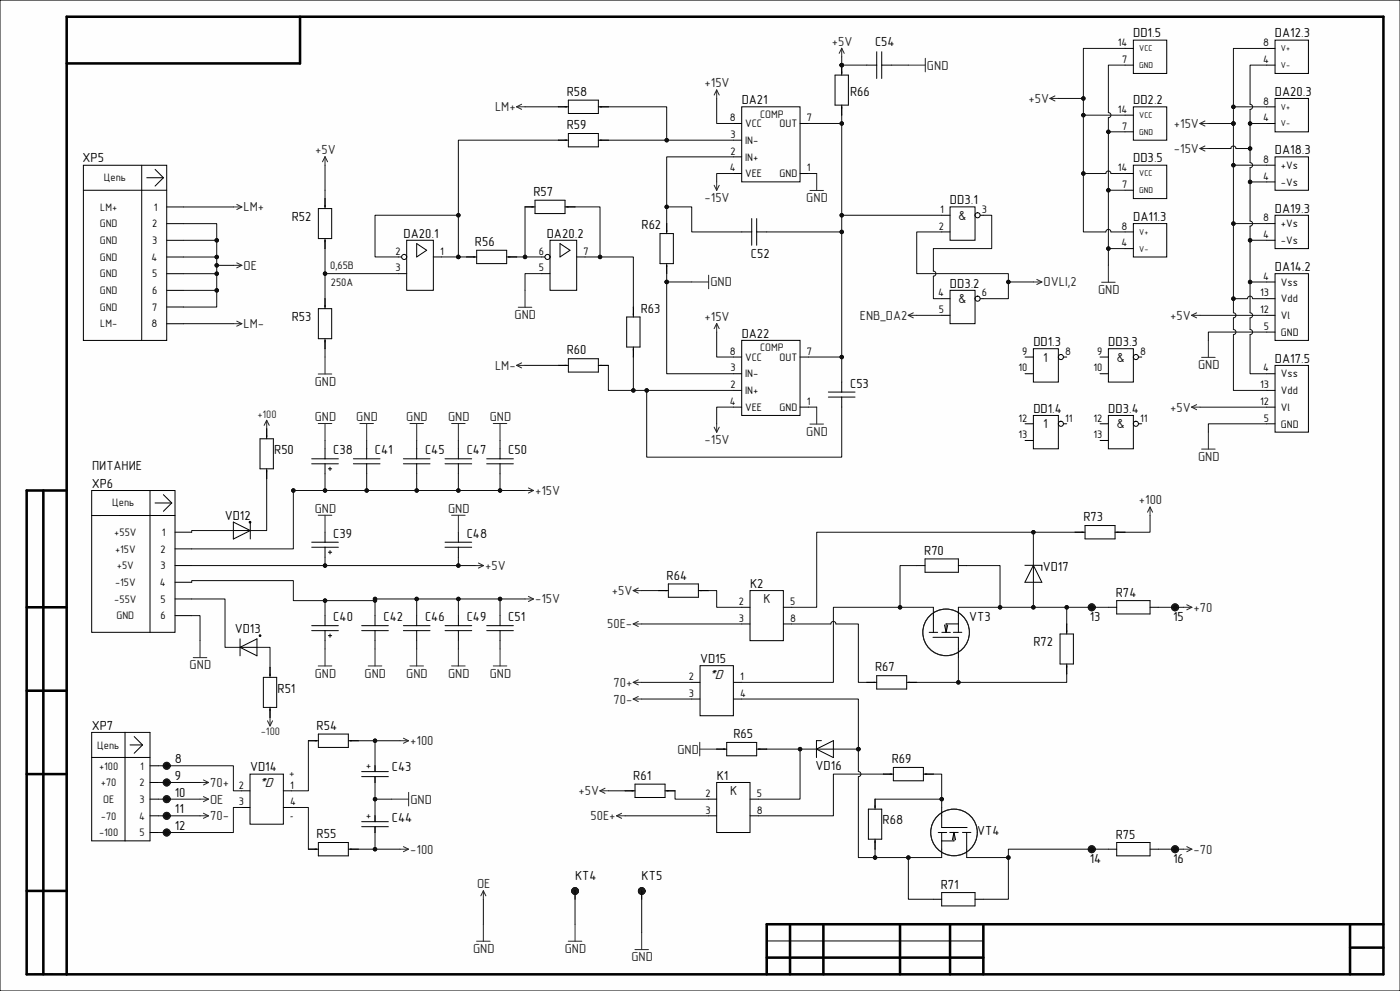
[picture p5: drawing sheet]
<svg xmlns="http://www.w3.org/2000/svg" width="420mm" height="297mm" viewBox="0 0 420 297" stroke-linecap="round" stroke-linejoin="round" font-family="sans-serif">
<defs><g id="words">
<g font-size="4.2" fill="#0e0e0e">
<text x="212.7" y="203.4">*D</text>
<text x="77.7" y="235.9">*D</text>
</g>
<g font-size="3.9">
<text x="340" y="11.2">DD1.5</text>
<text x="382.5" y="11.2">DA12.3</text>
<text x="262.5" y="13.7">C54</text>
<text x="170" y="28.7">R58</text>
<text x="255" y="28.7">R66</text>
<text x="382.5" y="28.7">DA20.3</text>
<text x="222.5" y="31.2">DA21</text>
<text x="340" y="31.2">DD2.2</text>
<text x="170" y="38.7">R59</text>
<text x="382.5" y="46.2">DA18.3</text>
<text x="24.8" y="48.5">XP5</text>
<text x="340" y="48.7">DD3.5</text>
<text x="160" y="58.7">R57</text>
<text x="285" y="61.2">DD3.1</text>
<text x="382.5" y="63.7">DA19.3</text>
<text x="87.5" y="66.2">R52</text>
<text x="121.1" y="71.2">DA20.1</text>
<text x="164" y="71.2">DA20.2</text>
<text x="192.5" y="68.7">R62</text>
<text x="340" y="66.2">DA11.3</text>
<text x="142.5" y="73.7">R56</text>
<text x="225.3" y="77.3">C52</text>
<text x="382.5" y="81.2">DA14.2</text>
<text x="285" y="86.2">DD3.2</text>
<text x="192.2" y="93.7">R63</text>
<text x="87.5" y="96.2">R53</text>
<text x="222.5" y="101.2">DA22</text>
<text x="170" y="106.2">R60</text>
<text x="310" y="103.7">DD1.3</text>
<text x="332.5" y="103.7">DD3.3</text>
<text x="382.5" y="108.7">DA17.5</text>
<text x="255" y="116.2">C53</text>
<text x="310" y="123.7">DD1.4</text>
<text x="332.5" y="123.7">DD3.4</text>
<text x="82.3" y="136.1">R50</text>
<text x="100" y="136.2">C38</text>
<text x="112.5" y="136.2">C41</text>
<text x="127.5" y="136.2">C45</text>
<text x="140" y="136.2">C47</text>
<text x="152.5" y="136.2">C50</text>
<text x="27.5" y="146.2">XP6</text>
<text x="67.4" y="155.7">VD12</text>
<text x="100" y="161.2">C39</text>
<text x="140" y="161.2">C48</text>
<text x="325" y="156.2">R73</text>
<text x="277.2" y="166.5">R70</text>
<text x="200" y="173.7">R64</text>
<text x="312.8" y="171.2">VD17</text>
<text x="225" y="176.2">K2</text>
<text x="334.7" y="178.9">R74</text>
<text x="70.4" y="189.7">VD13</text>
<text x="100" y="186.2">C40</text>
<text x="115" y="186.2">C42</text>
<text x="127.5" y="186.2">C46</text>
<text x="140" y="186.2">C49</text>
<text x="152.5" y="186.2">C51</text>
<text x="290.8" y="186.1">VT3</text>
<text x="326.9" y="186.3">13</text>
<text x="352" y="186.3">15</text>
<text x="310" y="193.7">R72</text>
<text x="210" y="198.7">VD15</text>
<text x="262.5" y="201.2">R67</text>
<text x="83.3" y="207.6">R51</text>
<text x="27.5" y="218.7">XP7</text>
<text x="95" y="218.7">R54</text>
<text x="220" y="221.2">R65</text>
<text x="52.5" y="233.7">9</text>
<text x="52.5" y="228.7">8</text>
<text x="75" y="231.2">VD14</text>
<text x="117.5" y="231.2">C43</text>
<text x="190" y="233.7">R61</text>
<text x="215" y="233.7">K1</text>
<text x="244.7" y="230.8">VD16</text>
<text x="267.5" y="228.7">R69</text>
<text x="52.5" y="238.7">10</text>
<text x="52.5" y="243.7">11</text>
<text x="52.5" y="248.7">12</text>
<text x="95" y="251.2">R55</text>
<text x="117.5" y="246.2">C44</text>
<text x="264.8" y="247.1">R68</text>
<text x="293.2" y="250.3">VT4</text>
<text x="334.7" y="251.5">R75</text>
<text x="172.5" y="263.7">КТ4</text>
<text x="192.5" y="263.7">КТ5</text>
<text x="326.9" y="258.8">14</text>
<text x="352" y="258.8">16</text>
<text x="282.2" y="266.4">R71</text>
</g>
<g font-size="3.9" fill="#262626">
<text x="249.5" y="13.7">+5V</text>
<text x="278.1" y="20.9">GND</text>
<text x="211.4" y="26.2">+15V</text>
<text x="148.5" y="33.4">LM+</text>
<text x="308.5" y="30.9">+5V</text>
<text x="352.2" y="38.4">+15V</text>
<text x="94.5" y="46.1">+5V</text>
<text x="352.2" y="45.8">-15V</text>
<text x="73.1" y="63.4">LM+</text>
<text x="211.4" y="60.6">-15V</text>
<text x="241.9" y="60.6">GND</text>
<text x="73.1" y="80.9">OE</text>
<text x="213.1" y="85.9">GND</text>
<text x="313.1" y="85.9">OVLI,2</text>
<text x="329.4" y="88.1">GND</text>
<text x="154.4" y="95.6">GND</text>
<text x="257.9" y="95.8">ENB_DA2</text>
<text x="351" y="95.8">+5V</text>
<text x="73.1" y="98.3">LM-</text>
<text x="211.4" y="96.2">+15V</text>
<text x="148.5" y="110.9">LM-</text>
<text x="359.4" y="110.6">GND</text>
<text x="94.4" y="115.6">GND</text>
<text x="351" y="123.4">+5V</text>
<text x="94.4" y="126.1">GND</text>
<text x="106.9" y="126.1">GND</text>
<text x="121.9" y="126.1">GND</text>
<text x="134.4" y="126.1">GND</text>
<text x="146.9" y="126.1">GND</text>
<text x="241.9" y="130.6">GND</text>
<text x="211.4" y="133.1">-15V</text>
<text x="359.4" y="138.1">GND</text>
<text x="160.5" y="148.4">+15V</text>
<text x="94.4" y="153.6">GND</text>
<text x="134.4" y="153.6">GND</text>
<text x="341.6" y="151.2">+100</text>
<text x="145.5" y="170.9">+5V</text>
<text x="183.5" y="178.4">+5V</text>
<text x="160.5" y="180.8">-15V</text>
<text x="358.1" y="183.3">+70</text>
<text x="182.2" y="188.3">50E-</text>
<text x="56.9" y="200.6">GND</text>
<text x="94.4" y="203.1">GND</text>
<text x="109.4" y="203.1">GND</text>
<text x="121.9" y="203.1">GND</text>
<text x="134.4" y="203.1">GND</text>
<text x="146.9" y="203.1">GND</text>
<text x="184.1" y="205.9">70+</text>
<text x="184.1" y="210.9">70-</text>
<text x="123.1" y="223.4">+100</text>
<text x="203.2" y="225.8">GND</text>
<text x="63" y="235.9">70+</text>
<text x="173.5" y="238.4">+5V</text>
<text x="63" y="240.9">OE</text>
<text x="63" y="245.9">70-</text>
<text x="123.1" y="240.9">GND</text>
<text x="177.2" y="245.9">50E+</text>
<text x="123.1" y="255.9">-100</text>
<text x="358.1" y="255.9">-70</text>
<text x="143.1" y="266.1">OE</text>
<text x="141.9" y="285.6">GND</text>
<text x="169.4" y="285.6">GND</text>
<text x="189.4" y="288.1">GND</text>
</g>
<g font-size="3.9" fill="#0e0e0e">
<text x="287.4" y="65.9">&amp;</text>
<text x="287.4" y="90.8">&amp;</text>
<text x="313" y="108.4">1</text>
<text x="334.9" y="108.4">&amp;</text>
<text x="313" y="128.4">1</text>
<text x="334.9" y="128.4">&amp;</text>
<text x="27.6" y="140.8">ПИТАНИЕ</text>
<text x="229.1" y="180.8">K</text>
<text x="219" y="238.4">K</text>
</g>
<g font-size="3.3">
<text x="335.3" y="13.8">14</text>
<text x="378.9" y="13.8">8</text>
<text x="336.6" y="18.8">7</text>
<text x="378.9" y="18.8">4</text>
<text x="335.3" y="33.8">14</text>
<text x="378.9" y="31.3">8</text>
<text x="218.9" y="36.4">8</text>
<text x="219.2" y="41.4">3</text>
<text x="223.5" y="38.1">VCC</text>
<text x="233.9" y="38.1">OUT</text>
<text x="242" y="36.4">7</text>
<text x="336.6" y="38.9">7</text>
<text x="378.9" y="36.4">4</text>
<text x="219.1" y="46.4">2</text>
<text x="223.5" y="43.1">IN-</text>
<text x="218.9" y="51.4">4</text>
<text x="223.5" y="48.1">IN+</text>
<text x="223.5" y="53.1">VEE</text>
<text x="233.9" y="53.1">GND</text>
<text x="242" y="51.4">1</text>
<text x="335.3" y="51.4">14</text>
<text x="378.9" y="53.8">4</text>
<text x="378.9" y="48.9">8</text>
<text x="384.3" y="50.6">+Vs</text>
<text x="336.6" y="56.3">7</text>
<text x="384.3" y="55.6">-Vs</text>
<text x="46.1" y="63.2">1</text>
<text x="282.1" y="63.8">1</text>
<text x="294.5" y="63.8">3</text>
<text x="45.7" y="68.2">2</text>
<text x="281.6" y="68.8">2</text>
<text x="336.4" y="68.8">8</text>
<text x="378.9" y="71.3">4</text>
<text x="378.9" y="66.3">8</text>
<text x="384.3" y="68.1">+Vs</text>
<text x="45.7" y="73.2">3</text>
<text x="118.6" y="76.3">2</text>
<text x="132" y="76.3">1</text>
<text x="161.6" y="76.3">6</text>
<text x="175" y="76.3">7</text>
<text x="336.4" y="73.8">4</text>
<text x="384.3" y="73.1">-Vs</text>
<text x="45.5" y="78.1">4</text>
<text x="45.7" y="83.1">5</text>
<text x="118.7" y="81.4">3</text>
<text x="161.6" y="81.4">5</text>
<text x="378.9" y="83.9">4</text>
<text x="45.7" y="88.1">6</text>
<text x="281.4" y="88.9">4</text>
<text x="294.5" y="88.9">6</text>
<text x="378" y="88.9">13</text>
<text x="384.3" y="85.6">Vss</text>
<text x="45.7" y="93.1">7</text>
<text x="281.6" y="93.9">5</text>
<text x="378" y="93.9">12</text>
<text x="384.3" y="90.6">Vdd</text>
<text x="384.3" y="95.6">Vl</text>
<text x="45.5" y="98.1">8</text>
<text x="379.1" y="98.8">5</text>
<text x="384.3" y="100.6">GND</text>
<text x="218.9" y="106.3">8</text>
<text x="242" y="106.3">7</text>
<text x="306.6" y="106.3">9</text>
<text x="319.5" y="106.3">8</text>
<text x="329.1" y="106.3">9</text>
<text x="342" y="106.3">8</text>
<text x="219.2" y="111.3">3</text>
<text x="223.5" y="113.1">IN-</text>
<text x="223.5" y="108.1">VCC</text>
<text x="233.9" y="108.1">OUT</text>
<text x="305.5" y="111.3">10</text>
<text x="328" y="111.3">10</text>
<text x="378.9" y="111.3">4</text>
<text x="384.3" y="113.1">Vss</text>
<text x="219.1" y="116.3">2</text>
<text x="223.5" y="118.1">IN+</text>
<text x="378" y="116.3">13</text>
<text x="384.3" y="118.1">Vdd</text>
<text x="218.9" y="121.3">4</text>
<text x="223.5" y="123.1">VEE</text>
<text x="233.9" y="123.1">GND</text>
<text x="242" y="121.3">1</text>
<text x="378" y="121.3">12</text>
<text x="384.3" y="123.1">Vl</text>
<text x="305.5" y="126.4">12</text>
<text x="305.5" y="131.4">13</text>
<text x="319.5" y="126.4">11</text>
<text x="328" y="126.4">12</text>
<text x="328" y="131.4">13</text>
<text x="342" y="126.4">11</text>
<text x="379.1" y="126.4">5</text>
<text x="384.3" y="128.1">GND</text>
<text x="48.6" y="160.6">1</text>
<text x="48.2" y="165.6">2</text>
<text x="48.2" y="170.6">3</text>
<text x="47.9" y="175.6">4</text>
<text x="48.2" y="180.6">5</text>
<text x="48.2" y="185.6">6</text>
<text x="221.6" y="181.4">2</text>
<text x="237" y="181.4">5</text>
<text x="221.7" y="186.4">3</text>
<text x="237" y="186.4">8</text>
<text x="206.6" y="203.8">2</text>
<text x="222" y="203.8">1</text>
<text x="206.6" y="208.8">3</text>
<text x="222" y="208.8">4</text>
<text x="71.6" y="236.3">2</text>
<text x="87" y="236.3">1</text>
<text x="211.6" y="238.8">2</text>
<text x="227" y="238.8">5</text>
<text x="71.6" y="241.3">3</text>
<text x="87" y="241.3">4</text>
<text x="211.7" y="243.8">3</text>
<text x="227" y="243.8">8</text>
</g>
<g font-size="3.3" fill="#0e0e0e">
<text x="228" y="35.2">COMP</text>
<text x="31.2" y="54.1">Цепь</text>
<text x="30.1" y="63.1">LM+</text>
<text x="29.9" y="68.1">GND</text>
<text x="29.9" y="73.1">GND</text>
<text x="29.9" y="78.1">GND</text>
<text x="29.9" y="83.1">GND</text>
<text x="99.1" y="80.6">0,65В</text>
<text x="29.9" y="88.1">GND</text>
<text x="99.3" y="85.6">250А</text>
<text x="29.9" y="93.1">GND</text>
<text x="30.1" y="98.1">LM-</text>
<text x="228" y="105.2">COMP</text>
<text x="33.7" y="151.6">Цепь</text>
<text x="34.3" y="160.6">+55V</text>
<text x="34.5" y="165.6">+15V</text>
<text x="35.1" y="170.6">+5V</text>
<text x="34.5" y="175.6">-15V</text>
<text x="34.3" y="180.6">-55V</text>
<text x="34.9" y="185.6">GND</text>
<text x="29.2" y="224.6">Цепь</text>
<text x="29.7" y="230.6">+100</text>
<text x="42" y="230.6">1</text>
<text x="30.3" y="235.6">+70</text>
<text x="41.8" y="235.6">2</text>
<text x="30.3" y="245.6">-70</text>
<text x="30.9" y="240.6">OE</text>
<text x="41.7" y="245.6">4</text>
<text x="41.8" y="240.6">3</text>
<text x="29.7" y="250.6">-100</text>
<text x="41.8" y="250.6">5</text>
</g>
<g font-size="3.3" fill="#262626">
<text x="77.2" y="125.3">+100</text>
<text x="78.2" y="220.4">-100</text>
</g>
<g font-size="2.5">
<text x="341.8" y="15.4">VCC</text>
<text x="384.3" y="15.4">V+</text>
<text x="341.8" y="20.4">GND</text>
<text x="384.3" y="20.4">V-</text>
<text x="341.8" y="35.4">VCC</text>
<text x="384.3" y="32.9">V+</text>
<text x="341.8" y="40.4">GND</text>
<text x="384.3" y="37.9">V-</text>
<text x="341.8" y="52.9">VCC</text>
<text x="341.8" y="57.9">GND</text>
<text x="341.8" y="70.4">V+</text>
<text x="341.8" y="75.4">V-</text>
<text x="111.5" y="230.5" transform="rotate(-90 111.5 230.5)">+</text>
<text x="111.5" y="245.5" transform="rotate(-90 111.5 245.5)">+</text>
</g>
<g font-size="2.5" fill="#0e0e0e">
<text x="86.8" y="232.9">+</text>
<text x="87.1" y="245.4">-</text>
</g>
<text font-size=".5" x="10" y="292.1">ALTIUM GOSTBOM2.0 KEV</text>
</g></defs>
<path d="M0 0h420v297h-420z" fill-rule="evenodd" fill="#fefefe"/>
<path d="M0 0h420v297h-420z" fill="none" stroke="#000" stroke-width=".3"/>
<path d="M0 0h420v297h-420z" fill-rule="evenodd" fill="#fefefe"/>
<g fill="none" stroke="#000" stroke-width=".3">
<path d="M0 0h420v297h-420zM220 37h2.5M222.5 32h17.5v22.5h-17.5zM240 37h2.5M220 52h2.5M220 47h2.5M220 42h2.5M240 52h2.5M119.5 77h2.5M130 77h2.5M119.5 82h2.5M220 117h2.5"/>
<path d="M220 107h2.5M220 112h2.5M222.5 102h17.5v22.5h-17.5zM240 107h2.5M220 122h2.5M240 122h2.5M230 282h65"/>
</g>
<g fill="none" stroke="#000" stroke-width=".76">
<path d="M90 5v14h-70M13 147v145M20 147h-12v145h407v-287h-395v287M8 182h12M8 207h12M8 232h12M8 267h12M237 277v15M247 277v15M270 277v15M285 277v15M295 277v15"/>
<path d="M405 277v15M415 277h-185v15M230 287h65M405 284h10"/>
</g>
<path d="M252.5 14.5l-.8 1.5M252.5 14.5l.8 1.5M252.5 14.5v2.5M207.5 84.5h5.1M212.6 82.5v4" fill="none" stroke="#262626" stroke-width=".3"/>
<circle cx="121.2" cy="77" r=".76" fill="#fbfbfb"/>
<g fill="none" stroke="#000" stroke-width=".3">
<path d="M122 72h8v15h-8zM125 73l3 2-3 2zM162.5 77h2.5"/>
<circle cx="121.2" cy="77" r=".76"/>
</g>
<circle cx="164.2" cy="77" r=".76" fill="#fbfbfb"/>
<g fill="none" stroke="#000" stroke-width=".3">
<path d="M97.5 59.5v3M95.5 62.5h4v9h-4zM97.5 71.5v3M140 77h3M143 75h9v4h-9zM152 77h3M157.5 62h3M160.5 60h9v4h-9zM165 72h8v15h-8zM168 73l3 2-3 2zM169.5 62h3M173 77h2.5"/>
<path d="M95.5 92.5h4v9h-4zM97.5 89.5v3M162.5 82h2.5M97.5 101.5v3"/>
<circle cx="164.2" cy="77" r=".76"/>
</g>
<path d="M97.5 47v2.5M97.5 47l-.8 1.5M97.5 47l.8 1.5M155.5 92.1h4M157.5 87v5.1M95.5 112.1h4M97.5 107v5.1" fill="none" stroke="#262626" stroke-width=".3"/>
<circle cx="252.5" cy="19.5" r=".51" fill="#0e0e0e"/>
<circle cx="252.5" cy="19.5" r=".51" fill="none" stroke="#0e0e0e" stroke-width=".3"/>
<path d="M252.5 19.5v3M250.5 22.5h4v9h-4zM252.5 31.5v3" fill="none" stroke="#000" stroke-width=".3"/>
<circle cx="252.5" cy="19.5" r=".51" fill="#0e0e0e"/>
<circle cx="252.5" cy="19.5" r=".51" fill="none" stroke="#0e0e0e" stroke-width=".3"/>
<g fill="none" stroke="#000" stroke-width=".3">
<path d="M337.5 14.5h2.5M337.5 19.5h2.5M340 12h10v10h-10zM380 19.5h2.5M380 14.5h2.5M382.5 12h10v10h-10zM167.5 32h3M170.5 30v4M170.5 30h9v4h-9M179.5 32h3M337.5 34.5h2.5M337.5 39.5h2.5"/>
<path d="M340 32h10v10h-10zM380 32h2.5M380 37h2.5M382.5 29.5h10v10h-10zM25 49.5h25v52.5h-25zM42.5 49.5v52.5M44 53.3h5M46.5 50.8l2.5 2.5M49 53.3l-2.5 2.5M50 57h-25M167.5 42h3M170.5 40v4"/>
<path d="M170.5 40h9v4h-9M179.5 42h3M380 54.5h2.5M380 49.5h2.5M382.5 47h10v10h-10zM50 67h5M50 62h5M50 72h5M50 77h5M380 67h2.5M380 72h2.5M382.5 64.5h10v10h-10z"/>
<path d="M50 92h5M50 82h5M50 97h5M50 87h5M188 95h4v9h-4zM190 92v3M380 84.5h2.5M380 89.5h2.5M380 99.5h2.5M380 94.5h2.5M382.5 82h10v20h-10zM167.5 109.5h3"/>
<path d="M170.5 107.5v4M170.5 107.5h9v4h-9M179.5 109.5h3M190 104v3M380 112h2.5M380 117h2.5M382.5 109.5h10v20h-10zM380 127h2.5M380 122h2.5M322.5 159.5h3M325.5 157.5h9v4h-9zM334.5 159.5h3"/>
<path d="M197.5 177h3M200.5 175h9v4h-9zM209.5 177h3M225 177h10v15h-10zM275 169.5h2.5M277.5 167.5h10v4h-10zM287.5 169.5h2.5M307.5 169.4h5v1.5M310 169.4l2.5 5.1h-5zM310 169.5v5M210 199.5h10v15h-10zM222.5 182h2.5"/>
<path d="M222.5 187h2.5M235 182h2.5M235 187h2.5M278.7 189.5h2.6M279.9 191h7.6v6M280 182v7.5M282.6 189.5h2.5M283.3 187.3l.5 2.2M284.3 187.3l-.5 2.2M286 189.5h2.5M287.5 182v7.5M287.5 187h-3.7v2.5"/>
<path d="M332.5 182h2.5M335 180h10v4h-10zM345 182h2.5M207.5 204.5h2.5M207.5 209.5h2.5M220 204.5h2.5M220 209.5h2.5M260 204.5h3M263 202.5h9v4h-9zM272 204.5h3M72.5 237h2.5M75 232h10v15h-10z"/>
<path d="M85 237h2.5M92.5 222h3M95.5 220h9v4h-9zM104.5 222h3M108.5 231.3h8M108.5 232.8h8M112.5 229.5v1.8M112.5 232.8v1.7M187.5 237h3M190.5 235h9v4h-9zM199.5 237h3M212.5 239.5h2.5"/>
<path d="M215 234.5h10v15h-10zM225 239.5h2.5M72.5 242h2.5M85 242h2.5M92.5 254.5h3M95.5 252.5h9v4h-9zM104.5 254.5h3M108.5 246.3h8M108.5 247.8h8M112.5 244.5v1.8M112.5 247.8v1.7M212.5 244.5h2.5"/>
<path d="M225 244.5h2.5"/>
</g>
<g fill="none" stroke="#262626" stroke-width=".3">
<path d="M155 32l1.5 .8M155 32h2.5M156.5 31.2l-1.5 .8M360 37l1.5 .8M360 37h2.5M361.5 36.3l-1.5 .7M214.2 55.5l.8 1.6M215 54.5v2.6M215.8 55.5l-.8 1.6M243 57.1h4M245 52v5.1M360 44.5l1.5 .8"/>
<path d="M360 44.5h2.5M361.5 43.8l-1.5 .7M70 62h2.6M70 79.5h2.6M71 61.3l1.6 .7M71 78.8l1.6 .7M72.6 62l-1.6 .8M72.6 79.5l-1.6 .8M332.5 79.5v5.1M70 97h2.5M71 96.2l1.5 .8M72.5 97l-1.5 .8"/>
<path d="M215 97v2.5M215 97l-.8 1.5M215 97l.8 1.5M330.5 84.6h4M357.5 94.5l1.5 .8M357.5 94.5h2.5M359 93.7l-1.5 .8M155 109.5l1.5 .8M155 109.5h2.5M156.5 108.7l-1.5 .8M360.5 107.1h4M362.5 102v5.1"/>
<path d="M214.2 128l.8 1.6M215 127v2.6M215.8 128l-.8 1.6M243 127.1h4M245 122v5.1M357.5 122l1.5 .8M357.5 122h2.5M359 121.3l-1.5 .7M360.5 134.6h4M362.5 129.5v5.1M345 152l-.8 1.5M345 152l.8 1.5"/>
<path d="M345 152v2.5M190 177l1.5 .8M190 177h2.5M191.5 176.2l-1.5 .8M190 187l1.5 .8M190 187h2.5M191.5 186.2l-1.5 .8M355 182h2.5M356 181.3l1.5 .7M357.5 182l-1.5 .8M190 204.5l1.5 .8M190 204.5h2.5"/>
<path d="M190 209.5l1.5 .8M190 209.5h2.5M191.5 203.8l-1.5 .7M191.5 208.7l-1.5 .8M60 239.5h2.5M60 234.5h2.5M61 233.8l1.5 .7M61 238.7l1.5 .8M62.5 234.5l-1.5 .8M62.5 239.5l-1.5 .8M117.5 239.5h5.1M120 222h2.5"/>
<path d="M121 221.2l1.5 .8M122.5 222l-1.5 .8M122.6 237.5v4M180 237l1.5 .8M180 237h2.5M181.5 236.3l-1.5 .7M60 244.5h2.5M61 243.7l1.5 .8M62.5 244.5l-1.5 .8M120 254.5h2.5M121 253.7l1.5 .8M122.5 254.5l-1.5 .8"/>
<path d="M185 244.5l1.5 .8M185 244.5h2.5M186.5 243.7l-1.5 .8M145 267l-.8 1.5M145 267l.8 1.5M145 267v2.5M145 277v5.1M143 282.1h4"/>
</g>
<circle cx="283.8" cy="189.5" r="7" fill="none" stroke="#1c1c1c" stroke-width=".3"/>
<circle cx="50" cy="234.5" r=".51" fill="#0e0e0e"/>
<circle cx="50" cy="234.5" r=".51" fill="none" stroke="#0e0e0e" stroke-width=".3"/>
<g fill="none" stroke="#1c1c1c" stroke-width="1.3">
<circle cx="50" cy="234.5" r=".56"/>
<circle cx="50" cy="234.5" r=".55"/>
</g>
<circle cx="50" cy="234.5" r=".51" fill="#0e0e0e"/>
<circle cx="50" cy="234.5" r=".51" fill="none" stroke="#0e0e0e" stroke-width=".3"/>
<circle cx="50" cy="239.5" r=".51" fill="#0e0e0e"/>
<circle cx="50" cy="239.5" r=".51" fill="none" stroke="#0e0e0e" stroke-width=".3"/>
<g fill="none" stroke="#1c1c1c" stroke-width="1.3">
<circle cx="50" cy="239.5" r=".56"/>
<circle cx="50" cy="239.5" r=".55"/>
</g>
<circle cx="50" cy="239.5" r=".51" fill="#0e0e0e"/>
<circle cx="50" cy="239.5" r=".51" fill="none" stroke="#0e0e0e" stroke-width=".3"/>
<circle cx="50" cy="244.5" r=".51" fill="#0e0e0e"/>
<circle cx="50" cy="244.5" r=".51" fill="none" stroke="#0e0e0e" stroke-width=".3"/>
<g fill="none" stroke="#1c1c1c" stroke-width="1.3">
<circle cx="50" cy="244.5" r=".56"/>
<circle cx="50" cy="244.5" r=".55"/>
</g>
<circle cx="50" cy="244.5" r=".51" fill="#0e0e0e"/>
<circle cx="50" cy="244.5" r=".51" fill="none" stroke="#0e0e0e" stroke-width=".3"/>
<circle cx="50" cy="249.5" r=".51" fill="#0e0e0e"/>
<circle cx="50" cy="249.5" r=".51" fill="none" stroke="#0e0e0e" stroke-width=".3"/>
<g fill="none" stroke="#1c1c1c" stroke-width="1.3">
<circle cx="50" cy="249.5" r=".56"/>
<circle cx="50" cy="249.5" r=".55"/>
</g>
<circle cx="50" cy="249.5" r=".51" fill="#0e0e0e"/>
<circle cx="50" cy="249.5" r=".51" fill="none" stroke="#0e0e0e" stroke-width=".3"/>
<circle cx="50" cy="229.5" r=".51" fill="#0e0e0e"/>
<circle cx="50" cy="229.5" r=".51" fill="none" stroke="#0e0e0e" stroke-width=".3"/>
<g fill="none" stroke="#1c1c1c" stroke-width="1.3">
<circle cx="50" cy="229.5" r=".56"/>
<circle cx="50" cy="229.5" r=".55"/>
</g>
<circle cx="50" cy="229.5" r=".51" fill="#0e0e0e"/>
<circle cx="50" cy="229.5" r=".51" fill="none" stroke="#0e0e0e" stroke-width=".3"/>
<g fill="none" stroke="#000" stroke-width=".3">
<path d="M260 19.5h3M263 15.5v8M264.5 15.5v8M264.5 19.5h3M198 70h4v9h-4zM200 67v3M200 79v3M222.5 69.5h3M225.5 65.5v8M227 65.5v8M227 69.5h3M337.5 69.5h2.5"/>
<path d="M337.5 74.5h2.5M340 67h10v10h-10zM248.5 117.5h8M248.5 119h8M252.5 114.5v3M252.5 119v3M307.5 107h2.5M307.5 112h2.5M317.5 107h2.5M93.5 139h8M93.5 137.5h8M97.5 134.5v3"/>
<path d="M97.5 139v3M106 139h8M106 137.5h8M110 134.5v3M110 139v3M121 139h8M121 137.5h8M125 134.5v3M125 139v3M133.5 139h8M133.5 137.5h8M137.5 134.5v3"/>
<path d="M137.5 139v3M146 139h8M146 137.5h8M150 134.5v3M150 139v3M27.5 147h25v42.5h-25zM45 147v42.5M46.5 150.7h5M49 148.3l2.5 2.4M51.5 150.7l-2.5 2.5M52.5 159.5h5M52.5 154.5h-25"/>
<path d="M97.5 159.5v3M98.5 140.5h1M99 140v1M137.5 159.5v3M52.5 164.5h5M52.5 179.5h5M52.5 169.5h5M52.5 174.5h5M93.5 164h8M93.5 162.5h8M97.5 164v3M98.5 165.5h1"/>
<path d="M99 165v1M133.5 164h8M133.5 162.5h8M137.5 164v3M52.5 184.5h5M93.5 187.5h8M93.5 189h8M97.5 184.5v3M97.5 189v3M98.5 190.5h1M99 190v1M108.5 187.5h8"/>
<path d="M108.5 189h8M112.5 184.5v3M112.5 189v3M121 187.5h8M121 189h8M125 184.5v3M125 189v3M133.5 187.5h8M133.5 189h8M137.5 184.5v3M137.5 189v3M146 187.5h8"/>
<path d="M146 189h8M150 184.5v3M150 189v3M318 190h4v9h-4zM320 187v3M320 199v3M215 224.5h3M218 222.5h9v4h-9zM227 224.5h3M244.9 224.5l5.1-2.5v5.1zM245 224.5h5M246.4 222h-1.5v5.1"/>
<path d="M262.5 239.5v3M265 232h3M268 230h9v4h-9zM277 232h3M260.5 242.5h4v9h-4zM262.5 251.5v3M281.5 249.5h2.5M282.5 242v6h7.6M282.5 249.5v7.5M284.9 249.5h2.6M286.2 249.5l-.5 2.2M286.2 249.5l.5 2.2"/>
<path d="M286.2 249.5v2.5h-3.7M288.7 249.5h2.6M290 249.5v7.5M332.5 254.5h2.5M335 252.5h10v4h-10zM345 254.5h2.5M172.5 267v2.5M192.5 267v2.5M280 269.5h2.5M282.5 267.5h10v4h-10zM292.5 269.5h2.5"/>
</g>
<g fill="none" stroke="#262626" stroke-width=".3">
<path d="M272.5 19.5h5.1M277.6 17.5v4M215 27l-.8 1.5M215 27l.8 1.5M215 27v2.5M315 29.5l1.5 .8M315 29.5h2.5M316.5 28.7l-1.5 .8M272.5 94.5l1.5 .8M272.5 94.5h2.5M274 93.7l-1.5 .8M310 84.5h2.5"/>
<path d="M311 83.7l1.5 .8M312.5 84.5l-1.5 .8M95.5 126.9h4M97.5 126.9v5.1M108 126.9h4M110 126.9v5.1M123 126.9h4M125 126.9v5.1M135.5 126.9h4M137.5 126.9v5.1M148 126.9h4M150 126.9v5.1"/>
<path d="M95.5 154.4h4M97.5 154.4v5.1M135.5 154.4h4M137.5 154.4v5.1M157.5 147h2.5M158.5 146.2l1.5 .8M160 147l-1.5 .8M142.5 169.5h2.5M143.5 168.7l1.5 .8M145 169.5l-1.5 .8M157.5 179.5h2.5M158.5 178.8l1.5 .7"/>
<path d="M160 179.5l-1.5 .8M58 197.1h4M60 192v5.1M95.5 199.6h4M97.5 194.5v5.1M110.5 199.6h4M112.5 194.5v5.1M123 199.6h4M125 194.5v5.1M135.5 199.6h4M137.5 194.5v5.1M148 199.6h4"/>
<path d="M150 194.5v5.1M209.9 222.5v4M209.9 224.5h5.1M355 254.5h2.5M356 253.7l1.5 .8M357.5 254.5l-1.5 .8M172.5 277v5.1M192.5 279.5v5.1M170.5 282.1h4M190.5 284.6h4"/>
</g>
<circle cx="286.2" cy="249.5" r="7" fill="none" stroke="#1c1c1c" stroke-width=".3"/>
<g fill="none" stroke="#1c1c1c" stroke-width="1.3">
<circle cx="172.5" cy="267" r=".5"/>
<circle cx="172.5" cy="267.1" r=".5"/>
<circle cx="192.5" cy="267" r=".5"/>
<circle cx="192.5" cy="267.1" r=".5"/>
</g>
<circle cx="318.3" cy="107" r=".76" fill="#fbfbfb"/>
<g fill="none" stroke="#000" stroke-width=".3">
<path d="M310 104.5h7.5v10h-7.5zM307.5 127h2.5M307.5 132h2.5M317.5 127h2.5"/>
<circle cx="318.3" cy="107" r=".76"/>
</g>
<circle cx="318.3" cy="127" r=".76" fill="#fbfbfb"/>
<g fill="none" stroke="#000" stroke-width=".3">
<path d="M282.5 64.5h2.5M282.5 69.5h2.5M292.5 64.5h2.5M310 124.5h7.5v10h-7.5z"/>
<circle cx="318.3" cy="127" r=".76"/>
</g>
<circle cx="293.3" cy="64.5" r=".76" fill="#fbfbfb"/>
<g fill="none" stroke="#000" stroke-width=".3">
<path d="M285 62h7.5v10h-7.5zM282.5 89.5h2.5M282.5 94.5h2.5M292.5 89.5h2.5"/>
<circle cx="293.3" cy="64.5" r=".76"/>
</g>
<circle cx="293.3" cy="89.5" r=".76" fill="#fbfbfb"/>
<g fill="none" stroke="#000" stroke-width=".3">
<path d="M285 87h7.5v10h-7.5zM330 107h2.5M330 112h2.5M340 107h2.5"/>
<circle cx="293.3" cy="89.5" r=".76"/>
</g>
<circle cx="340.8" cy="107" r=".76" fill="#fbfbfb"/>
<g fill="none" stroke="#000" stroke-width=".3">
<path d="M332.5 104.5h7.5v10h-7.5zM330 127h2.5M330 132h2.5M340 127h2.5"/>
<circle cx="340.8" cy="107" r=".76"/>
</g>
<circle cx="340.8" cy="127" r=".76" fill="#fbfbfb"/>
<g fill="none" stroke="#000" stroke-width=".3">
<path d="M337.5 52h2.5M337.5 57h2.5M340 49.5h10v10h-10zM332.5 124.5h7.5v10h-7.5zM27.5 219.5h17.5v32.5h-17.5zM37.5 219.5v32.5M27.5 227h17.5M39 223.3h3.8M40.3 220.8l2.5 2.5M42.8 223.3l-2.5 2.5M45 229.5h2.5M45 234.5h2.5"/>
<path d="M45 239.5h2.5M45 244.5h2.5M45 249.5h2.5"/>
<circle cx="340.8" cy="127" r=".76"/>
</g>
<circle cx="327.5" cy="182" r=".51" fill="#0e0e0e"/>
<circle cx="327.5" cy="182" r=".51" fill="none" stroke="#0e0e0e" stroke-width=".3"/>
<circle cx="327.5" cy="182" r=".56" fill="none" stroke="#1c1c1c" stroke-width="1.3"/>
<circle cx="327.5" cy="182" r=".51" fill="#0e0e0e"/>
<circle cx="327.5" cy="182" r=".51" fill="none" stroke="#0e0e0e" stroke-width=".3"/>
<circle cx="327.5" cy="254.5" r=".51" fill="#0e0e0e"/>
<circle cx="327.5" cy="254.5" r=".51" fill="none" stroke="#0e0e0e" stroke-width=".3"/>
<circle cx="327.5" cy="254.5" r=".56" fill="none" stroke="#1c1c1c" stroke-width="1.3"/>
<circle cx="327.5" cy="254.5" r=".51" fill="#0e0e0e"/>
<circle cx="327.5" cy="254.5" r=".51" fill="none" stroke="#0e0e0e" stroke-width=".3"/>
<circle cx="352.5" cy="182" r=".51" fill="#0e0e0e"/>
<circle cx="352.5" cy="182" r=".51" fill="none" stroke="#0e0e0e" stroke-width=".3"/>
<circle cx="352.5" cy="182" r=".56" fill="none" stroke="#1c1c1c" stroke-width="1.3"/>
<circle cx="352.5" cy="182" r=".51" fill="#0e0e0e"/>
<circle cx="352.5" cy="182" r=".51" fill="none" stroke="#0e0e0e" stroke-width=".3"/>
<circle cx="352.5" cy="254.5" r=".51" fill="#0e0e0e"/>
<circle cx="352.5" cy="254.5" r=".51" fill="none" stroke="#0e0e0e" stroke-width=".3"/>
<circle cx="352.5" cy="254.5" r=".56" fill="none" stroke="#1c1c1c" stroke-width="1.3"/>
<circle cx="352.5" cy="254.5" r=".51" fill="#0e0e0e"/>
<g fill="none" stroke="#0e0e0e" stroke-width=".3">
<path d="M242.5 52h2.5M200 84.5v27.5h20M242.5 122h2.5"/>
<circle cx="352.5" cy="254.5" r=".51"/>
</g>
<path d="M80 126l-.8 1.5M80 126l.8 1.5M80 126v2.5M80.2 216l.8 1.6M81 215v2.6M81.8 216l-.8 1.6" fill="none" stroke="#262626" stroke-width=".3"/>
<g fill="none" stroke="#000" stroke-width=".3">
<path d="M78 131.5h4v9h-4zM80 128.5v3M70 156.5l5.1 2.5-5.1 2.5zM70 159h5M75.1 156.5v5M80 140.5v3M72 194l5.1-2.5v5.1zM72 191.5v5.1M72.1 194h5M79 203h4v9h-4zM81 200v3M81 212v3"/>
<circle cx="75" cy="156.5" r=".25"/>
<circle cx="78" cy="190.5" r=".25"/>
</g>
<g fill="#000">
<circle cx="75" cy="156.5" r=".25"/>
<circle cx="78" cy="190.5" r=".25"/>
</g>
<circle cx="200" cy="84.5" r=".51" fill="#0e0e0e"/>
<g fill="none" stroke="#0e0e0e" stroke-width=".3">
<path d="M200 84.5h7.5"/>
<circle cx="200" cy="84.5" r=".51"/>
</g>
<circle cx="200" cy="84.5" r=".51" fill="#0e0e0e"/>
<g fill="none" stroke="#0e0e0e" stroke-width=".3">
<path d="M132.5 77h5M162.5 82h-5v5"/>
<circle cx="200" cy="84.5" r=".51"/>
</g>
<circle cx="137.5" cy="77" r=".51" fill="#0e0e0e"/>
<g fill="none" stroke="#0e0e0e" stroke-width=".3">
<path d="M137.5 77h2.5"/>
<circle cx="137.5" cy="77" r=".51"/>
</g>
<circle cx="137.5" cy="77" r=".51" fill="#0e0e0e"/>
<g fill="none" stroke="#0e0e0e" stroke-width=".3">
<path d="M119.5 77h-7v-12.5h25v12.5"/>
<circle cx="137.5" cy="77" r=".51"/>
</g>
<circle cx="137.5" cy="64.5" r=".51" fill="#0e0e0e"/>
<circle cx="137.5" cy="64.5" r=".51" fill="none" stroke="#0e0e0e" stroke-width=".3"/>
<circle cx="137.5" cy="77" r=".51" fill="#0e0e0e"/>
<g fill="none" stroke="#0e0e0e" stroke-width=".3">
<path d="M97.5 49.5v7.5M97.5 82h22M97.5 104.5v2.5"/>
<circle cx="137.5" cy="77" r=".51"/>
</g>
<circle cx="97.5" cy="82" r=".51" fill="#0e0e0e"/>
<g fill="none" stroke="#0e0e0e" stroke-width=".3">
<path d="M167.5 42h-30v22.5"/>
<circle cx="97.5" cy="82" r=".51"/>
</g>
<circle cx="137.5" cy="64.5" r=".51" fill="#0e0e0e"/>
<g fill="none" stroke="#0e0e0e" stroke-width=".3">
<path d="M55 82h10"/>
<circle cx="137.5" cy="64.5" r=".51"/>
</g>
<circle cx="65" cy="82" r=".51" fill="#0e0e0e"/>
<g fill="none" stroke="#0e0e0e" stroke-width=".3">
<path d="M55 77h10"/>
<circle cx="65" cy="82" r=".51"/>
</g>
<circle cx="65" cy="77" r=".51" fill="#0e0e0e"/>
<g fill="none" stroke="#0e0e0e" stroke-width=".3">
<path d="M55 72h10v20h-10"/>
<circle cx="65" cy="77" r=".51"/>
</g>
<circle cx="65" cy="72" r=".51" fill="#0e0e0e"/>
<circle cx="65" cy="72" r=".51" fill="none" stroke="#0e0e0e" stroke-width=".3"/>
<circle cx="65" cy="77" r=".51" fill="#0e0e0e"/>
<circle cx="65" cy="77" r=".51" fill="none" stroke="#0e0e0e" stroke-width=".3"/>
<circle cx="65" cy="79.5" r=".51" fill="#0e0e0e"/>
<circle cx="65" cy="79.5" r=".51" fill="none" stroke="#0e0e0e" stroke-width=".3"/>
<circle cx="65" cy="82" r=".51" fill="#0e0e0e"/>
<circle cx="65" cy="82" r=".51" fill="none" stroke="#0e0e0e" stroke-width=".3"/>
<circle cx="65" cy="87" r=".51" fill="#0e0e0e"/>
<g fill="none" stroke="#0e0e0e" stroke-width=".3">
<path d="M55 67h10v5"/>
<circle cx="65" cy="87" r=".51"/>
</g>
<circle cx="65" cy="72" r=".51" fill="#0e0e0e"/>
<g fill="none" stroke="#0e0e0e" stroke-width=".3">
<path d="M55 62h15M55 87h10M70 97h-15"/>
<circle cx="65" cy="72" r=".51"/>
</g>
<circle cx="65" cy="87" r=".51" fill="#0e0e0e"/>
<g fill="none" stroke="#0e0e0e" stroke-width=".3">
<path d="M65 79.5h5"/>
<circle cx="65" cy="87" r=".51"/>
</g>
<circle cx="65" cy="79.5" r=".51" fill="#0e0e0e"/>
<g fill="none" stroke="#0e0e0e" stroke-width=".3">
<path d="M337.5 14.5h-12.5v20h12.5M220 52h-5v2.5M215 99.5v7.5h5"/>
<circle cx="65" cy="79.5" r=".51"/>
</g>
<circle cx="325" cy="29.5" r=".51" fill="#0e0e0e"/>
<circle cx="325" cy="29.5" r=".51" fill="none" stroke="#0e0e0e" stroke-width=".3"/>
<circle cx="325" cy="34.5" r=".51" fill="#0e0e0e"/>
<g fill="none" stroke="#0e0e0e" stroke-width=".3">
<path d="M337.5 19.5h-5v14.3a.76 .76 0 0 1 .8 .7 .76 .76 0 0 1-.8 .8v4.2h5"/>
<circle cx="325" cy="34.5" r=".51"/>
</g>
<circle cx="332.5" cy="39.5" r=".51" fill="#0e0e0e"/>
<g fill="none" stroke="#0e0e0e" stroke-width=".3">
<path d="M332.5 39.5v40"/>
<circle cx="332.5" cy="39.5" r=".51"/>
</g>
<circle cx="332.5" cy="39.5" r=".51" fill="#0e0e0e"/>
<circle cx="332.5" cy="39.5" r=".51" fill="none" stroke="#0e0e0e" stroke-width=".3"/>
<circle cx="332.5" cy="57" r=".51" fill="#0e0e0e"/>
<circle cx="332.5" cy="57" r=".51" fill="none" stroke="#0e0e0e" stroke-width=".3"/>
<circle cx="332.5" cy="74.5" r=".51" fill="#0e0e0e"/>
<g fill="none" stroke="#0e0e0e" stroke-width=".3">
<path d="M380 14.5h-10v17.5h10"/>
<circle cx="332.5" cy="74.5" r=".51"/>
</g>
<circle cx="370" cy="32" r=".51" fill="#0e0e0e"/>
<g fill="none" stroke="#0e0e0e" stroke-width=".3">
<path d="M370 49.5v17.5h10"/>
<circle cx="370" cy="32" r=".51"/>
</g>
<circle cx="370" cy="49.5" r=".51" fill="#0e0e0e"/>
<circle cx="370" cy="49.5" r=".51" fill="none" stroke="#0e0e0e" stroke-width=".3"/>
<circle cx="370" cy="67" r=".51" fill="#0e0e0e"/>
<g fill="none" stroke="#0e0e0e" stroke-width=".3">
<path d="M362.5 37h7.5"/>
<circle cx="370" cy="67" r=".51"/>
</g>
<circle cx="370" cy="37" r=".51" fill="#0e0e0e"/>
<g fill="none" stroke="#0e0e0e" stroke-width=".3">
<path d="M370 37v12.5h10"/>
<circle cx="370" cy="37" r=".51"/>
</g>
<circle cx="370" cy="37" r=".51" fill="#0e0e0e"/>
<circle cx="370" cy="37" r=".51" fill="none" stroke="#0e0e0e" stroke-width=".3"/>
<circle cx="370" cy="49.5" r=".51" fill="#0e0e0e"/>
<g fill="none" stroke="#0e0e0e" stroke-width=".3">
<path d="M370 32v5"/>
<circle cx="370" cy="49.5" r=".51"/>
</g>
<circle cx="370" cy="32" r=".51" fill="#0e0e0e"/>
<circle cx="370" cy="32" r=".51" fill="none" stroke="#0e0e0e" stroke-width=".3"/>
<circle cx="370" cy="37" r=".51" fill="#0e0e0e"/>
<g fill="none" stroke="#0e0e0e" stroke-width=".3">
<path d="M380 19.5h-5v11.8a.76 .76 0 0 1 .8 .7 .76 .76 0 0 1-.8 .8v4.2h5"/>
<circle cx="370" cy="37" r=".51"/>
</g>
<circle cx="375" cy="37" r=".51" fill="#0e0e0e"/>
<g fill="none" stroke="#0e0e0e" stroke-width=".3">
<path d="M375 37v11.7a.76 .76 0 0 1 .8 .8 .76 .76 0 0 1-.8 .8v4.2h5"/>
<circle cx="375" cy="37" r=".51"/>
</g>
<circle cx="375" cy="37" r=".51" fill="#0e0e0e"/>
<circle cx="375" cy="37" r=".51" fill="none" stroke="#0e0e0e" stroke-width=".3"/>
<circle cx="375" cy="44.5" r=".51" fill="#0e0e0e"/>
<circle cx="375" cy="44.5" r=".51" fill="none" stroke="#0e0e0e" stroke-width=".3"/>
<circle cx="375" cy="54.5" r=".51" fill="#0e0e0e"/>
<g fill="none" stroke="#0e0e0e" stroke-width=".3">
<path d="M375 54.5v11.8a.76 .76 0 0 1 .8 .7 .76 .76 0 0 1-.8 .8v4.2h5"/>
<circle cx="375" cy="54.5" r=".51"/>
</g>
<circle cx="375" cy="54.5" r=".51" fill="#0e0e0e"/>
<circle cx="375" cy="54.5" r=".51" fill="none" stroke="#0e0e0e" stroke-width=".3"/>
<circle cx="375" cy="72" r=".51" fill="#0e0e0e"/>
<g fill="none" stroke="#0e0e0e" stroke-width=".3">
<path d="M362.5 44.5h6.8a.76 .76 0 0 1 .7-.7 .76 .76 0 0 1 .8 .7h4.2"/>
<circle cx="375" cy="72" r=".51"/>
</g>
<circle cx="375" cy="44.5" r=".51" fill="#0e0e0e"/>
<g fill="none" stroke="#0e0e0e" stroke-width=".3">
<path d="M290 169.5h10v12.5"/>
<circle cx="375" cy="44.5" r=".51"/>
</g>
<circle cx="300" cy="182" r=".51" fill="#0e0e0e"/>
<g fill="none" stroke="#0e0e0e" stroke-width=".3">
<path d="M275 169.5h-5v12.5h10"/>
<circle cx="300" cy="182" r=".51"/>
</g>
<circle cx="270" cy="182" r=".51" fill="#0e0e0e"/>
<g fill="none" stroke="#0e0e0e" stroke-width=".3">
<path d="M192.5 177h5M192.5 187h30M270 182h-20v22.5h-27.5M187.5 244.5h25"/>
<circle cx="270" cy="182" r=".51"/>
</g>
<circle cx="270" cy="182" r=".51" fill="#0e0e0e"/>
<g fill="none" stroke="#0e0e0e" stroke-width=".3">
<path d="M310 174.5v7.5M237.5 187h11.7a.76 .76 0 0 1 .8-.8 .76 .76 0 0 1 .8 .8h6.7v17.5h2.5"/>
<circle cx="270" cy="182" r=".51"/>
</g>
<circle cx="310" cy="182" r=".51" fill="#0e0e0e"/>
<g fill="none" stroke="#0e0e0e" stroke-width=".3">
<path d="M320 182v5"/>
<circle cx="310" cy="182" r=".51"/>
</g>
<circle cx="320" cy="182" r=".51" fill="#0e0e0e"/>
<g fill="none" stroke="#0e0e0e" stroke-width=".3">
<path d="M320 202v2.5h-32.5"/>
<circle cx="320" cy="182" r=".51"/>
</g>
<circle cx="287.5" cy="204.5" r=".51" fill="#0e0e0e"/>
<g fill="none" stroke="#0e0e0e" stroke-width=".3">
<path d="M192.5 204.5h15M192.5 209.5h15M112.5 249.5v5h7.5"/>
<circle cx="287.5" cy="204.5" r=".51"/>
</g>
<circle cx="112.5" cy="254.5" r=".51" fill="#0e0e0e"/>
<g fill="none" stroke="#0e0e0e" stroke-width=".3">
<path d="M117.5 239.5h-5v5"/>
<circle cx="112.5" cy="254.5" r=".51"/>
</g>
<circle cx="112.5" cy="239.5" r=".51" fill="#0e0e0e"/>
<g fill="none" stroke="#0e0e0e" stroke-width=".3">
<path d="M120 222h-7.5v7.5"/>
<circle cx="112.5" cy="239.5" r=".51"/>
</g>
<circle cx="112.5" cy="222" r=".51" fill="#0e0e0e"/>
<g fill="none" stroke="#0e0e0e" stroke-width=".3">
<path d="M112.5 234.5v5"/>
<circle cx="112.5" cy="222" r=".51"/>
</g>
<circle cx="112.5" cy="239.5" r=".51" fill="#0e0e0e"/>
<g fill="none" stroke="#0e0e0e" stroke-width=".3">
<path d="M107.5 222h5"/>
<circle cx="112.5" cy="239.5" r=".51"/>
</g>
<circle cx="112.5" cy="222" r=".51" fill="#0e0e0e"/>
<g fill="none" stroke="#0e0e0e" stroke-width=".3">
<path d="M92.5 222v15h-5M107.5 254.5h5"/>
<circle cx="112.5" cy="222" r=".51"/>
</g>
<circle cx="112.5" cy="254.5" r=".51" fill="#0e0e0e"/>
<g fill="none" stroke="#0e0e0e" stroke-width=".3">
<path d="M50 244.5h10M87.5 242h5v12.5"/>
<circle cx="112.5" cy="254.5" r=".51"/>
</g>
<circle cx="50" cy="244.5" r=".51" fill="#0e0e0e"/>
<g fill="none" stroke="#0e0e0e" stroke-width=".3">
<path d="M50 239.5h10"/>
<circle cx="50" cy="244.5" r=".51"/>
</g>
<circle cx="50" cy="239.5" r=".51" fill="#0e0e0e"/>
<g fill="none" stroke="#0e0e0e" stroke-width=".3">
<path d="M50 234.5h10"/>
<circle cx="50" cy="239.5" r=".51"/>
</g>
<circle cx="50" cy="234.5" r=".51" fill="#0e0e0e"/>
<g fill="none" stroke="#0e0e0e" stroke-width=".3">
<path d="M72.5 242h-2.5v7.5h-20"/>
<circle cx="50" cy="234.5" r=".51"/>
</g>
<circle cx="50" cy="249.5" r=".51" fill="#0e0e0e"/>
<g fill="none" stroke="#0e0e0e" stroke-width=".3">
<path d="M345 154.5v5h-7.5M287.5 182h45"/>
<circle cx="50" cy="249.5" r=".51"/>
</g>
<circle cx="300" cy="182" r=".51" fill="#0e0e0e"/>
<circle cx="300" cy="182" r=".51" fill="none" stroke="#0e0e0e" stroke-width=".3"/>
<circle cx="310" cy="182" r=".51" fill="#0e0e0e"/>
<circle cx="310" cy="182" r=".51" fill="none" stroke="#0e0e0e" stroke-width=".3"/>
<circle cx="320" cy="182" r=".51" fill="#0e0e0e"/>
<circle cx="320" cy="182" r=".51" fill="none" stroke="#0e0e0e" stroke-width=".3"/>
<circle cx="327.5" cy="182" r=".51" fill="#0e0e0e"/>
<g fill="none" stroke="#0e0e0e" stroke-width=".3">
<path d="M212.5 177h2.5v5h7.5M287.5 197v7.5h-12.5M182.5 237h5"/>
<circle cx="327.5" cy="182" r=".51"/>
</g>
<circle cx="287.5" cy="204.5" r=".51" fill="#0e0e0e"/>
<g fill="none" stroke="#0e0e0e" stroke-width=".3">
<path d="M322.5 159.5h-77.5v22.5h-7.5"/>
<circle cx="287.5" cy="204.5" r=".51"/>
</g>
<circle cx="310" cy="159.5" r=".51" fill="#0e0e0e"/>
<g fill="none" stroke="#0e0e0e" stroke-width=".3">
<path d="M157.5 32h10M97.5 57v2.5M180 77h10v15"/>
<circle cx="310" cy="159.5" r=".51"/>
</g>
<circle cx="180" cy="77" r=".51" fill="#0e0e0e"/>
<g fill="none" stroke="#0e0e0e" stroke-width=".3">
<path d="M157.5 109.5h10M182.5 109.5v7.5h7.5"/>
<circle cx="180" cy="77" r=".51"/>
</g>
<circle cx="190" cy="117" r=".51" fill="#0e0e0e"/>
<g fill="none" stroke="#0e0e0e" stroke-width=".3">
<path d="M157.5 62v15h5"/>
<circle cx="190" cy="117" r=".51"/>
</g>
<circle cx="157.5" cy="77" r=".51" fill="#0e0e0e"/>
<g fill="none" stroke="#0e0e0e" stroke-width=".3">
<path d="M97.5 74.5v15"/>
<circle cx="157.5" cy="77" r=".51"/>
</g>
<circle cx="97.5" cy="82" r=".51" fill="#0e0e0e"/>
<g fill="none" stroke="#0e0e0e" stroke-width=".3">
<path d="M252.5 17v2.5"/>
<circle cx="97.5" cy="82" r=".51"/>
</g>
<circle cx="252.5" cy="19.5" r=".51" fill="#0e0e0e"/>
<g fill="none" stroke="#0e0e0e" stroke-width=".3">
<path d="M172.5 62h7.5v15h-4.5"/>
<circle cx="252.5" cy="19.5" r=".51"/>
</g>
<circle cx="180" cy="77" r=".51" fill="#0e0e0e"/>
<g fill="none" stroke="#0e0e0e" stroke-width=".3">
<path d="M155 77h2.5"/>
<circle cx="180" cy="77" r=".51"/>
</g>
<circle cx="157.5" cy="77" r=".51" fill="#0e0e0e"/>
<g fill="none" stroke="#0e0e0e" stroke-width=".3">
<path d="M347.5 182h7.5"/>
<circle cx="157.5" cy="77" r=".51"/>
</g>
<circle cx="352.5" cy="182" r=".51" fill="#0e0e0e"/>
<g fill="none" stroke="#0e0e0e" stroke-width=".3">
<path d="M360 94.5h20M380 99.5h-17.5v2.5M360 122h20M380 127h-17.5v2.5M50 229.5h20v7.5h2.5M145 269.5v7.5"/>
<circle cx="352.5" cy="182" r=".51"/>
</g>
<circle cx="50" cy="229.5" r=".51" fill="#0e0e0e"/>
<g fill="none" stroke="#0e0e0e" stroke-width=".3">
<path d="M220 47h-20v20"/>
<circle cx="50" cy="229.5" r=".51"/>
</g>
<circle cx="200" cy="62" r=".51" fill="#0e0e0e"/>
<g fill="none" stroke="#0e0e0e" stroke-width=".3">
<path d="M200 82v2.5"/>
<circle cx="200" cy="62" r=".51"/>
</g>
<circle cx="200" cy="84.5" r=".51" fill="#0e0e0e"/>
<g fill="none" stroke="#0e0e0e" stroke-width=".3">
<path d="M282.5 69.5h-7.5v12.5h27.5v7.5h-7.5"/>
<circle cx="200" cy="84.5" r=".51"/>
</g>
<circle cx="302.5" cy="84.5" r=".51" fill="#0e0e0e"/>
<g fill="none" stroke="#0e0e0e" stroke-width=".3">
<path d="M295 64.5h2.5v10h-17.5v6.7a.76 .76 0 0 1 .8 .8 .76 .76 0 0 1-.8 .8v6.7h2.5M275 94.5h7.5M302.5 84.5h7.5"/>
<circle cx="302.5" cy="84.5" r=".51"/>
</g>
<circle cx="302.5" cy="84.5" r=".51" fill="#0e0e0e"/>
<g fill="none" stroke="#0e0e0e" stroke-width=".3">
<path d="M182.5 32h17.5v10h-17.5"/>
<circle cx="302.5" cy="84.5" r=".51"/>
</g>
<circle cx="200" cy="42" r=".51" fill="#0e0e0e"/>
<g fill="none" stroke="#0e0e0e" stroke-width=".3">
<path d="M200 42h20"/>
<circle cx="200" cy="42" r=".51"/>
</g>
<circle cx="200" cy="42" r=".51" fill="#0e0e0e"/>
<g fill="none" stroke="#0e0e0e" stroke-width=".3">
<path d="M242.5 37h10"/>
<circle cx="200" cy="42" r=".51"/>
</g>
<circle cx="252.5" cy="37" r=".51" fill="#0e0e0e"/>
<g fill="none" stroke="#0e0e0e" stroke-width=".3">
<path d="M190 107v10h30"/>
<circle cx="252.5" cy="37" r=".51"/>
</g>
<circle cx="194" cy="117" r=".51" fill="#0e0e0e"/>
<circle cx="194" cy="117" r=".51" fill="none" stroke="#0e0e0e" stroke-width=".3"/>
<circle cx="190" cy="117" r=".51" fill="#0e0e0e"/>
<g fill="none" stroke="#0e0e0e" stroke-width=".3">
<path d="M215 29.5v7.5h5M230 69.5h22.5"/>
<circle cx="190" cy="117" r=".51"/>
</g>
<circle cx="252.5" cy="69.5" r=".51" fill="#0e0e0e"/>
<g fill="none" stroke="#0e0e0e" stroke-width=".3">
<path d="M200 62h7.5v7.5h15"/>
<circle cx="252.5" cy="69.5" r=".51"/>
</g>
<circle cx="200" cy="62" r=".51" fill="#0e0e0e"/>
<g fill="none" stroke="#0e0e0e" stroke-width=".3">
<path d="M252.5 107v7.5"/>
<circle cx="200" cy="62" r=".51"/>
</g>
<circle cx="252.5" cy="107" r=".51" fill="#0e0e0e"/>
<g fill="none" stroke="#0e0e0e" stroke-width=".3">
<path d="M252.5 34.5v72.5h-10"/>
<circle cx="252.5" cy="107" r=".51"/>
</g>
<circle cx="252.5" cy="37" r=".51" fill="#0e0e0e"/>
<circle cx="252.5" cy="37" r=".51" fill="none" stroke="#0e0e0e" stroke-width=".3"/>
<circle cx="252.5" cy="64.5" r=".51" fill="#0e0e0e"/>
<circle cx="252.5" cy="64.5" r=".51" fill="none" stroke="#0e0e0e" stroke-width=".3"/>
<circle cx="252.5" cy="69.5" r=".51" fill="#0e0e0e"/>
<circle cx="252.5" cy="69.5" r=".51" fill="none" stroke="#0e0e0e" stroke-width=".3"/>
<circle cx="252.5" cy="107" r=".51" fill="#0e0e0e"/>
<g fill="none" stroke="#0e0e0e" stroke-width=".3">
<path d="M220 122h-5v5M272.5 257v12.5h7.5"/>
<circle cx="252.5" cy="107" r=".51"/>
</g>
<circle cx="272.5" cy="257" r=".51" fill="#0e0e0e"/>
<g fill="none" stroke="#0e0e0e" stroke-width=".3">
<path d="M290 257h12.5v12.5h-7.5"/>
<circle cx="272.5" cy="257" r=".51"/>
</g>
<circle cx="302.5" cy="257" r=".51" fill="#0e0e0e"/>
<g fill="none" stroke="#0e0e0e" stroke-width=".3">
<path d="M240 224.5v15h-12.5"/>
<circle cx="302.5" cy="257" r=".51"/>
</g>
<circle cx="240" cy="224.5" r=".51" fill="#0e0e0e"/>
<g fill="none" stroke="#0e0e0e" stroke-width=".3">
<path d="M202.5 237v2.5h10M230 224.5h15"/>
<circle cx="240" cy="224.5" r=".51"/>
</g>
<circle cx="240" cy="224.5" r=".51" fill="#0e0e0e"/>
<g fill="none" stroke="#0e0e0e" stroke-width=".3">
<path d="M222.5 209.5h35v15"/>
<circle cx="240" cy="224.5" r=".51"/>
</g>
<circle cx="257.5" cy="224.5" r=".51" fill="#0e0e0e"/>
<g fill="none" stroke="#0e0e0e" stroke-width=".3">
<path d="M347.5 254.5h7.5"/>
<circle cx="257.5" cy="224.5" r=".51"/>
</g>
<circle cx="352.5" cy="254.5" r=".51" fill="#0e0e0e"/>
<g fill="none" stroke="#0e0e0e" stroke-width=".3">
<path d="M250 224.5h7.5"/>
<circle cx="352.5" cy="254.5" r=".51"/>
</g>
<circle cx="257.5" cy="224.5" r=".51" fill="#0e0e0e"/>
<g fill="none" stroke="#0e0e0e" stroke-width=".3">
<path d="M332.5 254.5h-30v2.5"/>
<circle cx="257.5" cy="224.5" r=".51"/>
</g>
<circle cx="302.5" cy="257" r=".51" fill="#0e0e0e"/>
<circle cx="302.5" cy="257" r=".51" fill="none" stroke="#0e0e0e" stroke-width=".3"/>
<circle cx="327.5" cy="254.5" r=".51" fill="#0e0e0e"/>
<g fill="none" stroke="#0e0e0e" stroke-width=".3">
<path d="M280 232h2.5v10"/>
<circle cx="327.5" cy="254.5" r=".51"/>
</g>
<circle cx="282.5" cy="239.5" r=".51" fill="#0e0e0e"/>
<g fill="none" stroke="#0e0e0e" stroke-width=".3">
<path d="M257.5 224.5v6.7a.76 .76 0 0 1 .8 .8 .76 .76 0 0 1-.8 .8v24.2h25M265 232h-15v12.5h-22.5"/>
<circle cx="282.5" cy="239.5" r=".51"/>
</g>
<circle cx="272.5" cy="257" r=".51" fill="#0e0e0e"/>
<circle cx="272.5" cy="257" r=".51" fill="none" stroke="#0e0e0e" stroke-width=".3"/>
<circle cx="262.5" cy="257" r=".51" fill="#0e0e0e"/>
<circle cx="262.5" cy="257" r=".51" fill="none" stroke="#0e0e0e" stroke-width=".3"/>
<circle cx="257.5" cy="224.5" r=".51" fill="#0e0e0e"/>
<g fill="none" stroke="#0e0e0e" stroke-width=".3">
<path d="M262.5 239.5h20"/>
<circle cx="257.5" cy="224.5" r=".51"/>
</g>
<circle cx="282.5" cy="239.5" r=".51" fill="#0e0e0e"/>
<g fill="none" stroke="#0e0e0e" stroke-width=".3">
<path d="M262.5 254.5v2.5"/>
<circle cx="282.5" cy="239.5" r=".51"/>
</g>
<circle cx="262.5" cy="257" r=".51" fill="#0e0e0e"/>
<g fill="none" stroke="#0e0e0e" stroke-width=".3">
<path d="M252.5 19.5h7.5M267.5 19.5h5M172.5 267v10"/>
<circle cx="262.5" cy="257" r=".51"/>
</g>
<circle cx="252.5" cy="19.5" r=".51" fill="#0e0e0e"/>
<g fill="none" stroke="#0e0e0e" stroke-width=".3">
<path d="M137.5 167v2.5M57.5 184.5h2.5v7.5"/>
<circle cx="252.5" cy="19.5" r=".51"/>
</g>
<circle cx="137.5" cy="169.5" r=".51" fill="#0e0e0e"/>
<g fill="none" stroke="#0e0e0e" stroke-width=".3">
<path d="M57.5 169.5h85M97.5 192v2.5"/>
<circle cx="137.5" cy="169.5" r=".51"/>
</g>
<circle cx="137.5" cy="169.5" r=".51" fill="#0e0e0e"/>
<circle cx="137.5" cy="169.5" r=".51" fill="none" stroke="#0e0e0e" stroke-width=".3"/>
<circle cx="97.5" cy="169.5" r=".51" fill="#0e0e0e"/>
<g fill="none" stroke="#0e0e0e" stroke-width=".3">
<path d="M150 132v2.5M150 142v5"/>
<circle cx="97.5" cy="169.5" r=".51"/>
</g>
<circle cx="150" cy="147" r=".51" fill="#0e0e0e"/>
<g fill="none" stroke="#0e0e0e" stroke-width=".3">
<path d="M137.5 132v2.5M137.5 142v5"/>
<circle cx="150" cy="147" r=".51"/>
</g>
<circle cx="137.5" cy="147" r=".51" fill="#0e0e0e"/>
<g fill="none" stroke="#0e0e0e" stroke-width=".3">
<path d="M97.5 132v2.5M110 132v2.5M125 132v2.5M110 142v5"/>
<circle cx="137.5" cy="147" r=".51"/>
</g>
<circle cx="110" cy="147" r=".51" fill="#0e0e0e"/>
<g fill="none" stroke="#0e0e0e" stroke-width=".3">
<path d="M97.5 142v5"/>
<circle cx="110" cy="147" r=".51"/>
</g>
<circle cx="97.5" cy="147" r=".51" fill="#0e0e0e"/>
<g fill="none" stroke="#0e0e0e" stroke-width=".3">
<path d="M125 142v5"/>
<circle cx="97.5" cy="147" r=".51"/>
</g>
<circle cx="125" cy="147" r=".51" fill="#0e0e0e"/>
<g fill="none" stroke="#0e0e0e" stroke-width=".3">
<path d="M97.5 167v2.5"/>
<circle cx="125" cy="147" r=".51"/>
</g>
<circle cx="97.5" cy="169.5" r=".51" fill="#0e0e0e"/>
<g fill="none" stroke="#0e0e0e" stroke-width=".3">
<path d="M137.5 179.5v5M125 192v2.5"/>
<circle cx="97.5" cy="169.5" r=".51"/>
</g>
<circle cx="137.5" cy="179.5" r=".51" fill="#0e0e0e"/>
<g fill="none" stroke="#0e0e0e" stroke-width=".3">
<path d="M112.5 179.5h45M112.5 192v2.5M137.5 192v2.5M150 192v2.5"/>
<circle cx="137.5" cy="179.5" r=".51"/>
</g>
<circle cx="112.5" cy="179.5" r=".51" fill="#0e0e0e"/>
<circle cx="112.5" cy="179.5" r=".51" fill="none" stroke="#0e0e0e" stroke-width=".3"/>
<circle cx="125" cy="179.5" r=".51" fill="#0e0e0e"/>
<circle cx="125" cy="179.5" r=".51" fill="none" stroke="#0e0e0e" stroke-width=".3"/>
<circle cx="137.5" cy="179.5" r=".51" fill="#0e0e0e"/>
<circle cx="137.5" cy="179.5" r=".51" fill="none" stroke="#0e0e0e" stroke-width=".3"/>
<circle cx="150" cy="179.5" r=".51" fill="#0e0e0e"/>
<g fill="none" stroke="#0e0e0e" stroke-width=".3">
<path d="M125 179.5v5"/>
<circle cx="150" cy="179.5" r=".51"/>
</g>
<circle cx="125" cy="179.5" r=".51" fill="#0e0e0e"/>
<g fill="none" stroke="#0e0e0e" stroke-width=".3">
<path d="M150 179.5v5"/>
<circle cx="125" cy="179.5" r=".51"/>
</g>
<circle cx="150" cy="179.5" r=".51" fill="#0e0e0e"/>
<g fill="none" stroke="#0e0e0e" stroke-width=".3">
<path d="M325 34.5v35h6.7a.76 .76 0 0 1 .8-.8 .76 .76 0 0 1 .8 .8h4.2"/>
<circle cx="150" cy="179.5" r=".51"/>
</g>
<circle cx="325" cy="52" r=".51" fill="#0e0e0e"/>
<circle cx="325" cy="52" r=".51" fill="none" stroke="#0e0e0e" stroke-width=".3"/>
<circle cx="325" cy="34.5" r=".51" fill="#0e0e0e"/>
<g fill="none" stroke="#0e0e0e" stroke-width=".3">
<path d="M317.5 29.5h7.5"/>
<circle cx="325" cy="34.5" r=".51"/>
</g>
<circle cx="325" cy="29.5" r=".51" fill="#0e0e0e"/>
<g fill="none" stroke="#0e0e0e" stroke-width=".3">
<path d="M332.5 74.5h5"/>
<circle cx="325" cy="29.5" r=".51"/>
</g>
<circle cx="332.5" cy="74.5" r=".51" fill="#0e0e0e"/>
<g fill="none" stroke="#0e0e0e" stroke-width=".3">
<path d="M325 52h6.7a.76 .76 0 0 1 .8-.8 .76 .76 0 0 1 .8 .8h4.2"/>
<circle cx="332.5" cy="74.5" r=".51"/>
</g>
<circle cx="325" cy="52" r=".51" fill="#0e0e0e"/>
<g fill="none" stroke="#0e0e0e" stroke-width=".3">
<path d="M332.5 57h5"/>
<circle cx="325" cy="52" r=".51"/>
</g>
<circle cx="332.5" cy="57" r=".51" fill="#0e0e0e"/>
<g fill="none" stroke="#0e0e0e" stroke-width=".3">
<path d="M47.5 249.5h2.5M192.5 267v12.5"/>
<circle cx="332.5" cy="57" r=".51"/>
</g>
<circle cx="50" cy="249.5" r=".51" fill="#0e0e0e"/>
<g fill="none" stroke="#0e0e0e" stroke-width=".3">
<path d="M47.5 244.5h2.5"/>
<circle cx="50" cy="249.5" r=".51"/>
</g>
<circle cx="50" cy="244.5" r=".51" fill="#0e0e0e"/>
<g fill="none" stroke="#0e0e0e" stroke-width=".3">
<path d="M47.5 239.5h2.5"/>
<circle cx="50" cy="244.5" r=".51"/>
</g>
<circle cx="50" cy="239.5" r=".51" fill="#0e0e0e"/>
<g fill="none" stroke="#0e0e0e" stroke-width=".3">
<path d="M47.5 234.5h2.5"/>
<circle cx="50" cy="239.5" r=".51"/>
</g>
<circle cx="50" cy="234.5" r=".51" fill="#0e0e0e"/>
<g fill="none" stroke="#0e0e0e" stroke-width=".3">
<path d="M47.5 229.5h2.5"/>
<circle cx="50" cy="234.5" r=".51"/>
</g>
<circle cx="50" cy="229.5" r=".51" fill="#0e0e0e"/>
<g fill="none" stroke="#0e0e0e" stroke-width=".3">
<path d="M252.5 64.5h30M70 159h-12.5v.5"/>
<circle cx="50" cy="229.5" r=".51"/>
</g>
<circle cx="252.5" cy="64.5" r=".51" fill="#0e0e0e"/>
<g fill="none" stroke="#0e0e0e" stroke-width=".3">
<path d="M370 67v26.7a.76 .76 0 0 1 .8 .8 .76 .76 0 0 1-.8 .8v3.5a.76 .76 0 0 1 .8 .7 .76 .76 0 0 1-.8 .8v16.7h10"/>
<circle cx="252.5" cy="64.5" r=".51"/>
</g>
<circle cx="370" cy="89.5" r=".51" fill="#0e0e0e"/>
<circle cx="370" cy="89.5" r=".51" fill="none" stroke="#0e0e0e" stroke-width=".3"/>
<circle cx="370" cy="67" r=".51" fill="#0e0e0e"/>
<g fill="none" stroke="#0e0e0e" stroke-width=".3">
<path d="M375 72v21.7a.76 .76 0 0 1 .8 .8 .76 .76 0 0 1-.8 .8v3.5a.76 .76 0 0 1 .8 .7 .76 .76 0 0 1-.8 .8v11.7h5"/>
<circle cx="370" cy="67" r=".51"/>
</g>
<circle cx="375" cy="72" r=".51" fill="#0e0e0e"/>
<circle cx="375" cy="72" r=".51" fill="none" stroke="#0e0e0e" stroke-width=".3"/>
<circle cx="375" cy="84.5" r=".51" fill="#0e0e0e"/>
<g fill="none" stroke="#0e0e0e" stroke-width=".3">
<path d="M370 89.5h4.2a.76 .76 0 0 1 .8-.7 .76 .76 0 0 1 .8 .7h4.2"/>
<circle cx="375" cy="84.5" r=".51"/>
</g>
<circle cx="370" cy="89.5" r=".51" fill="#0e0e0e"/>
<g fill="none" stroke="#0e0e0e" stroke-width=".3">
<path d="M375 84.5h5"/>
<circle cx="370" cy="89.5" r=".51"/>
</g>
<circle cx="375" cy="84.5" r=".51" fill="#0e0e0e"/>
<g fill="none" stroke="#0e0e0e" stroke-width=".3">
<path d="M310 159.5v10"/>
<circle cx="375" cy="84.5" r=".51"/>
</g>
<circle cx="310" cy="159.5" r=".51" fill="#0e0e0e"/>
<g fill="none" stroke="#0e0e0e" stroke-width=".3">
<path d="M194 117v20h58.5v-15M57.5 179.5h10v14.5h4.5M77.1 194h3.9v6"/>
<circle cx="310" cy="159.5" r=".51"/>
</g>
<circle cx="194" cy="117" r=".51" fill="#0e0e0e"/>
<g fill="none" stroke="#0e0e0e" stroke-width=".3">
<path d="M88 147v17.5h-30.5"/>
<circle cx="194" cy="117" r=".51"/>
</g>
<circle cx="88" cy="147" r=".51" fill="#0e0e0e"/>
<g fill="none" stroke="#0e0e0e" stroke-width=".3">
<path d="M88 147h69.5"/>
<circle cx="88" cy="147" r=".51"/>
</g>
<circle cx="88" cy="147" r=".51" fill="#0e0e0e"/>
<circle cx="88" cy="147" r=".51" fill="none" stroke="#0e0e0e" stroke-width=".3"/>
<circle cx="97.5" cy="147" r=".51" fill="#0e0e0e"/>
<circle cx="97.5" cy="147" r=".51" fill="none" stroke="#0e0e0e" stroke-width=".3"/>
<circle cx="110" cy="147" r=".51" fill="#0e0e0e"/>
<circle cx="110" cy="147" r=".51" fill="none" stroke="#0e0e0e" stroke-width=".3"/>
<circle cx="125" cy="147" r=".51" fill="#0e0e0e"/>
<circle cx="125" cy="147" r=".51" fill="none" stroke="#0e0e0e" stroke-width=".3"/>
<circle cx="137.5" cy="147" r=".51" fill="#0e0e0e"/>
<circle cx="137.5" cy="147" r=".51" fill="none" stroke="#0e0e0e" stroke-width=".3"/>
<circle cx="150" cy="147" r=".51" fill="#0e0e0e"/>
<g fill="none" stroke="#0e0e0e" stroke-width=".3">
<path d="M57.5 174.5v-.5h30.5v6h9.5"/>
<circle cx="150" cy="147" r=".51"/>
</g>
<circle cx="97.5" cy="180" r=".51" fill="#0e0e0e"/>
<g fill="none" stroke="#0e0e0e" stroke-width=".3">
<path d="M97.5 184.5v-4.5h15v-.5v5"/>
<circle cx="97.5" cy="180" r=".51"/>
</g>
<circle cx="97.5" cy="180" r=".51" fill="#0e0e0e"/>
<circle cx="97.5" cy="180" r=".51" fill="none" stroke="#0e0e0e" stroke-width=".3"/>
<circle cx="112.5" cy="180" r=".51" fill="#0e0e0e"/>
<circle cx="112.5" cy="180" r=".51" fill="none" stroke="#0e0e0e" stroke-width=".3"/>
<circle cx="112.5" cy="179.5" r=".51" fill="#0e0e0e"/>
<g fill="none" stroke="#0e0e0e" stroke-width=".3">
<path d="M80 143.5v15.5h-4.9"/>
<circle cx="112.5" cy="179.5" r=".51"/>
</g>
<use href="#words"/>
</svg>
